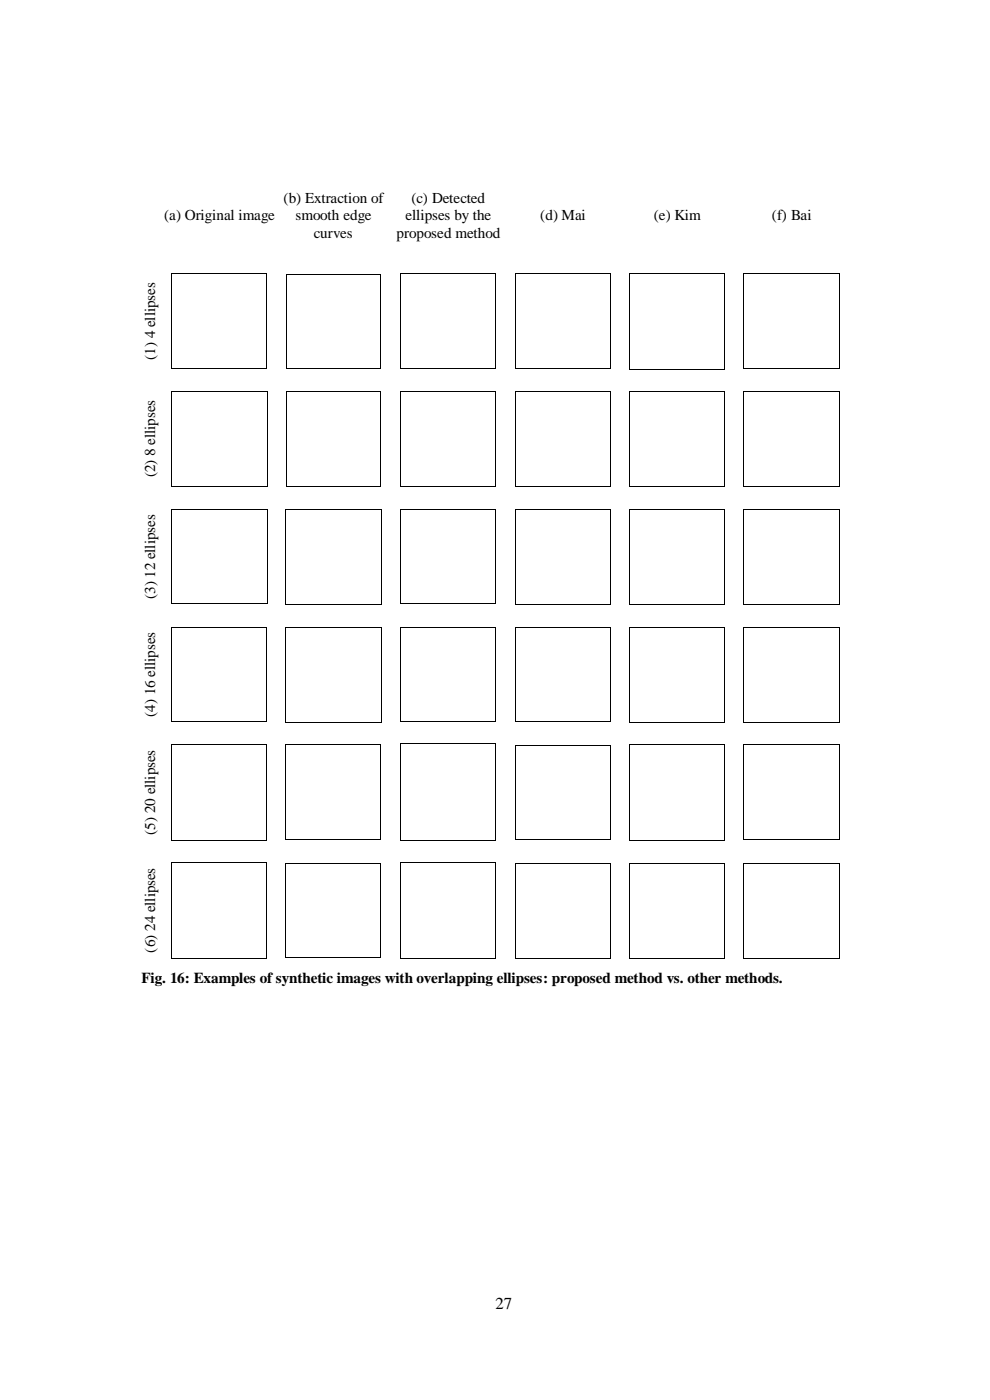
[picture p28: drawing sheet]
<svg xmlns="http://www.w3.org/2000/svg" width="210mm" height="297mm" viewBox="0 0 210 297" stroke-linecap="round" stroke-linejoin="round" font-family="sans-serif">
<defs><g id="words">
<text font-size="3.6" x="105.1" y="277.8">27</text>
<g font-size="3.2">
<text x="34.8" y="46.7">(a) Original image</text>
<text x="60.1" y="43">(b) Extraction of</text>
<text x="62.7" y="46.7">smooth edge</text>
<text x="86" y="46.7">ellipses by the</text>
<text x="87.2" y="43">(c) Detected</text>
<text x="114.6" y="46.7">(d) Mai</text>
<text x="138.6" y="46.7">(e) Kim</text>
<text x="163.7" y="46.7">(f) Bai</text>
<text x="66.6" y="50.4">curves</text>
<text x="84.1" y="50.4">proposed method</text>
<text x="32.9" y="76.3" transform="rotate(-90 32.9 76.3)">(1) 4 ellipses</text>
<text x="32.9" y="101.3" transform="rotate(-90 32.9 101.3)">(2) 8 ellipses</text>
<text x="32.9" y="127.1" transform="rotate(-90 32.9 127.1)">(3) 12 ellipses</text>
<text x="32.9" y="152.1" transform="rotate(-90 32.9 152.1)">(4) 16 ellipses</text>
<text x="32.9" y="177.1" transform="rotate(-90 32.9 177.1)">(5) 20 ellipses</text>
<text x="32.9" y="202.1" transform="rotate(-90 32.9 202.1)">(6) 24 ellipses</text>
<text x="30" y="208.6">Fig. 16: Examples of synthetic images with overlapping ellipses: proposed method vs. other methods.</text>
</g>
</g></defs>
<g fill="#000">
<path d="M36.3 57.9h.2v.2h-.2z" fill-rule="evenodd"/>
<path d="M36.3 57.9h.2v.2h-.2z" fill-rule="evenodd"/>
<path d="M56.5 57.9h.2v.2h-.2z" fill-rule="evenodd"/>
<path d="M56.5 57.9h.2v.2h-.2z" fill-rule="evenodd"/>
<path d="M60.6 58.1h.2v.2h-.2z" fill-rule="evenodd"/>
<path d="M60.6 58.1h.2v.2h-.2z" fill-rule="evenodd"/>
<path d="M80.6 58.1h.2v.2h-.2z" fill-rule="evenodd"/>
<path d="M80.6 58.1h.2v.2h-.2z" fill-rule="evenodd"/>
<path d="M85 57.9h.1v.2h-.1z" fill-rule="evenodd"/>
<path d="M85 57.9h.1v.2h-.1z" fill-rule="evenodd"/>
<path d="M104.9 57.9h.2v.2h-.2z" fill-rule="evenodd"/>
<path d="M104.9 57.9h.2v.2h-.2z" fill-rule="evenodd"/>
<path d="M109.3 58h.1v.2h-.1z" fill-rule="evenodd"/>
<path d="M109.3 58h.1v.2h-.1z" fill-rule="evenodd"/>
<path d="M129.3 58h.2v.2h-.2z" fill-rule="evenodd"/>
<path d="M129.3 58h.2v.2h-.2z" fill-rule="evenodd"/>
<path d="M133.5 57.8h.2v.2h-.2z" fill-rule="evenodd"/>
<path d="M133.5 57.8h.2v.2h-.2z" fill-rule="evenodd"/>
<path d="M153.6 57.8h.2v.2h-.2z" fill-rule="evenodd"/>
<path d="M153.6 57.8h.2v.2h-.2z" fill-rule="evenodd"/>
<path d="M157.7 57.9h.2v.2h-.2z" fill-rule="evenodd"/>
<path d="M157.7 57.9h.2v.2h-.2z" fill-rule="evenodd"/>
<path d="M177.9 57.9h.1v.2h-.1z" fill-rule="evenodd"/>
<path d="M177.9 57.9h.1v.2h-.1z" fill-rule="evenodd"/>
<path d="M36.3 78.1h.2v.2h-.2z" fill-rule="evenodd"/>
<path d="M36.3 78.1h.2v.2h-.2z" fill-rule="evenodd"/>
<path d="M56.5 78.1h.2v.2h-.2z" fill-rule="evenodd"/>
<path d="M56.5 78.1h.2v.2h-.2z" fill-rule="evenodd"/>
<path d="M60.6 78h.2v.2h-.2z" fill-rule="evenodd"/>
<path d="M60.6 78h.2v.2h-.2z" fill-rule="evenodd"/>
<path d="M80.6 78h.2v.2h-.2z" fill-rule="evenodd"/>
<path d="M80.6 78h.2v.2h-.2z" fill-rule="evenodd"/>
<path d="M85 78.2h.1v.1h-.1z" fill-rule="evenodd"/>
<path d="M85 78.2h.1v.1h-.1z" fill-rule="evenodd"/>
<path d="M104.9 78.2h.2v.1h-.2z" fill-rule="evenodd"/>
<path d="M104.9 78.2h.2v.1h-.2z" fill-rule="evenodd"/>
<path d="M109.3 78.1h.1v.2h-.1z" fill-rule="evenodd"/>
<path d="M109.3 78.1h.1v.2h-.1z" fill-rule="evenodd"/>
<path d="M129.3 78.1h.2v.2h-.2z" fill-rule="evenodd"/>
<path d="M129.3 78.1h.2v.2h-.2z" fill-rule="evenodd"/>
<path d="M133.5 78.3h.2v.1h-.2z" fill-rule="evenodd"/>
<path d="M133.5 78.3h.2v.1h-.2z" fill-rule="evenodd"/>
<path d="M153.6 78.3h.2v.1h-.2z" fill-rule="evenodd"/>
<path d="M153.6 78.3h.2v.1h-.2z" fill-rule="evenodd"/>
<path d="M157.7 78.1h.2v.2h-.2z" fill-rule="evenodd"/>
<path d="M157.7 78.1h.2v.2h-.2z" fill-rule="evenodd"/>
<path d="M177.9 78.1h.1v.2h-.1z" fill-rule="evenodd"/>
<path d="M177.9 78.1h.1v.2h-.1z" fill-rule="evenodd"/>
<path d="M36.3 83h.1v.2h-.1z" fill-rule="evenodd"/>
<path d="M36.3 83h.1v.2h-.1z" fill-rule="evenodd"/>
<path d="M56.7 83h.1v.2h-.1z" fill-rule="evenodd"/>
<path d="M56.7 83h.1v.2h-.1z" fill-rule="evenodd"/>
<path d="M60.6 82.9h.2v.2h-.2z" fill-rule="evenodd"/>
<path d="M60.6 82.9h.2v.2h-.2z" fill-rule="evenodd"/>
<path d="M80.7 82.9h.2v.2h-.2z" fill-rule="evenodd"/>
<path d="M80.7 82.9h.2v.2h-.2z" fill-rule="evenodd"/>
<path d="M84.9 83h.1v.2h-.1z" fill-rule="evenodd"/>
<path d="M84.9 83h.1v.2h-.1z" fill-rule="evenodd"/>
<path d="M105.1 83h.2v.2h-.2z" fill-rule="evenodd"/>
<path d="M105.1 83h.2v.2h-.2z" fill-rule="evenodd"/>
<path d="M109.2 82.9h.1v.2h-.1z" fill-rule="evenodd"/>
<path d="M109.2 82.9h.1v.2h-.1z" fill-rule="evenodd"/>
<path d="M129.3 82.9h.2v.2h-.2z" fill-rule="evenodd"/>
<path d="M129.3 82.9h.2v.2h-.2z" fill-rule="evenodd"/>
<path d="M133.5 83h.2v.2h-.2z" fill-rule="evenodd"/>
<path d="M133.5 83h.2v.2h-.2z" fill-rule="evenodd"/>
<path d="M153.6 83h.2v.2h-.2z" fill-rule="evenodd"/>
<path d="M153.6 83h.2v.2h-.2z" fill-rule="evenodd"/>
<path d="M157.7 83h.2v.2h-.2z" fill-rule="evenodd"/>
<path d="M157.7 83h.2v.2h-.2z" fill-rule="evenodd"/>
<path d="M177.9 83h.1v.2h-.1z" fill-rule="evenodd"/>
<path d="M177.9 83h.1v.2h-.1z" fill-rule="evenodd"/>
<path d="M36.3 103.1h.1v.2h-.1z" fill-rule="evenodd"/>
<path d="M36.3 103.1h.1v.2h-.1z" fill-rule="evenodd"/>
<path d="M36.3 108.1h.2v.1h-.2z" fill-rule="evenodd"/>
<path d="M36.3 108.1h.2v.1h-.2z" fill-rule="evenodd"/>
<path d="M56.6 108.1h.2v.1h-.2z" fill-rule="evenodd"/>
<path d="M56.6 108.1h.2v.1h-.2z" fill-rule="evenodd"/>
<path d="M56.7 103.1h.1v.2h-.1z" fill-rule="evenodd"/>
<path d="M56.7 103.1h.1v.2h-.1z" fill-rule="evenodd"/>
<path d="M60.6 108h.1v.2h-.1z" fill-rule="evenodd"/>
<path d="M60.6 108h.1v.2h-.1z" fill-rule="evenodd"/>
<path d="M60.6 103.1h.2v.2h-.2z" fill-rule="evenodd"/>
<path d="M60.6 103.1h.2v.2h-.2z" fill-rule="evenodd"/>
<path d="M80.7 103.1h.2v.2h-.2z" fill-rule="evenodd"/>
<path d="M80.7 103.1h.2v.2h-.2z" fill-rule="evenodd"/>
<path d="M80.8 108h.2v.2h-.2z" fill-rule="evenodd"/>
<path d="M80.8 108h.2v.2h-.2z" fill-rule="evenodd"/>
<path d="M84.9 103.1h.1v.2h-.1z" fill-rule="evenodd"/>
<path d="M84.9 103.1h.1v.2h-.1z" fill-rule="evenodd"/>
<path d="M84.9 108h.1v.2h-.1z" fill-rule="evenodd"/>
<path d="M84.9 108h.1v.2h-.1z" fill-rule="evenodd"/>
<path d="M105.1 103.1h.2v.2h-.2z" fill-rule="evenodd"/>
<path d="M105.1 103.1h.2v.2h-.2z" fill-rule="evenodd"/>
<path d="M105.1 108h.2v.2h-.2z" fill-rule="evenodd"/>
<path d="M105.1 108h.2v.2h-.2z" fill-rule="evenodd"/>
<path d="M109.2 103.1h.1v.2h-.1z" fill-rule="evenodd"/>
<path d="M109.2 103.1h.1v.2h-.1z" fill-rule="evenodd"/>
<path d="M109.2 108h.1v.2h-.1z" fill-rule="evenodd"/>
<path d="M109.2 108h.1v.2h-.1z" fill-rule="evenodd"/>
<path d="M129.3 103.1h.2v.2h-.2z" fill-rule="evenodd"/>
<path d="M129.3 103.1h.2v.2h-.2z" fill-rule="evenodd"/>
<path d="M129.3 108h.2v.2h-.2z" fill-rule="evenodd"/>
<path d="M129.3 108h.2v.2h-.2z" fill-rule="evenodd"/>
<path d="M133.5 103.1h.2v.2h-.2z" fill-rule="evenodd"/>
<path d="M133.5 103.1h.2v.2h-.2z" fill-rule="evenodd"/>
<path d="M133.5 108h.2v.2h-.2z" fill-rule="evenodd"/>
<path d="M133.5 108h.2v.2h-.2z" fill-rule="evenodd"/>
<path d="M153.6 103.1h.2v.2h-.2z" fill-rule="evenodd"/>
<path d="M153.6 103.1h.2v.2h-.2z" fill-rule="evenodd"/>
<path d="M153.6 108h.2v.2h-.2z" fill-rule="evenodd"/>
<path d="M153.6 108h.2v.2h-.2z" fill-rule="evenodd"/>
<path d="M157.7 103.1h.2v.2h-.2z" fill-rule="evenodd"/>
<path d="M157.7 103.1h.2v.2h-.2z" fill-rule="evenodd"/>
<path d="M157.7 108h.2v.2h-.2z" fill-rule="evenodd"/>
<path d="M157.7 108h.2v.2h-.2z" fill-rule="evenodd"/>
<path d="M177.9 103.1h.1v.2h-.1z" fill-rule="evenodd"/>
<path d="M177.9 103.1h.1v.2h-.1z" fill-rule="evenodd"/>
<path d="M177.9 108h.1v.2h-.1z" fill-rule="evenodd"/>
<path d="M177.9 108h.1v.2h-.1z" fill-rule="evenodd"/>
<path d="M36.3 128.1h.2v.1h-.2z" fill-rule="evenodd"/>
<path d="M36.3 128.1h.2v.1h-.2z" fill-rule="evenodd"/>
<path d="M36.3 133.1h.2v.2h-.2z" fill-rule="evenodd"/>
<path d="M36.3 133.1h.2v.2h-.2z" fill-rule="evenodd"/>
<path d="M56.5 133.1h.2v.2h-.2z" fill-rule="evenodd"/>
<path d="M56.5 133.1h.2v.2h-.2z" fill-rule="evenodd"/>
<path d="M56.6 128.1h.2v.1h-.2z" fill-rule="evenodd"/>
<path d="M56.6 128.1h.2v.1h-.2z" fill-rule="evenodd"/>
<path d="M60.6 128.1h.1v.2h-.1z" fill-rule="evenodd"/>
<path d="M60.6 128.1h.1v.2h-.1z" fill-rule="evenodd"/>
<path d="M60.6 133.1h.1v.1h-.1z" fill-rule="evenodd"/>
<path d="M60.6 133h.1v.2h-.1z" fill-rule="evenodd"/>
<path d="M80.8 128.1h.2v.2h-.2z" fill-rule="evenodd"/>
<path d="M80.8 128.1h.2v.2h-.2z" fill-rule="evenodd"/>
<path d="M80.8 133h.2v.2h-.2z" fill-rule="evenodd"/>
<path d="M80.8 133h.2v.2h-.2z" fill-rule="evenodd"/>
<path d="M84.9 128.1h.1v.1h-.1z" fill-rule="evenodd"/>
<path d="M84.9 128.1h.1v.1h-.1z" fill-rule="evenodd"/>
<path d="M84.9 133.1h.1v.1h-.1z" fill-rule="evenodd"/>
<path d="M84.9 133h.1v.2h-.1z" fill-rule="evenodd"/>
<path d="M105 133h.2v.2h-.2z" fill-rule="evenodd"/>
<path d="M105 133h.2v.2h-.2z" fill-rule="evenodd"/>
<path d="M105.1 128.1h.2v.1h-.2z" fill-rule="evenodd"/>
<path d="M105.1 128.1h.2v.1h-.2z" fill-rule="evenodd"/>
<path d="M109.2 128.1h.1v.2h-.1z" fill-rule="evenodd"/>
<path d="M109.2 128.1h.1v.2h-.1z" fill-rule="evenodd"/>
<path d="M109.2 133.1h.1v.2h-.1z" fill-rule="evenodd"/>
<path d="M109.2 133.1h.1v.2h-.1z" fill-rule="evenodd"/>
<path d="M129.3 128.1h.2v.2h-.2z" fill-rule="evenodd"/>
<path d="M129.3 128.1h.2v.2h-.2z" fill-rule="evenodd"/>
<path d="M129.3 133.1h.2v.2h-.2z" fill-rule="evenodd"/>
<path d="M129.3 133.1h.2v.2h-.2z" fill-rule="evenodd"/>
<path d="M133.5 128.1h.2v.2h-.2z" fill-rule="evenodd"/>
<path d="M133.5 128.1h.2v.2h-.2z" fill-rule="evenodd"/>
<path d="M133.5 133h.2v.1h-.2z" fill-rule="evenodd"/>
<path d="M133.5 133h.2v.1h-.2z" fill-rule="evenodd"/>
<path d="M153.6 128.1h.2v.2h-.2z" fill-rule="evenodd"/>
<path d="M153.6 128.1h.2v.2h-.2z" fill-rule="evenodd"/>
<path d="M153.6 133h.2v.1h-.2z" fill-rule="evenodd"/>
<path d="M153.6 133h.2v.1h-.2z" fill-rule="evenodd"/>
<path d="M157.7 128.1h.2v.2h-.2z" fill-rule="evenodd"/>
<path d="M157.7 128.1h.2v.2h-.2z" fill-rule="evenodd"/>
<path d="M157.7 133h.2v.1h-.2z" fill-rule="evenodd"/>
<path d="M157.7 133h.2v.1h-.2z" fill-rule="evenodd"/>
<path d="M177.9 128.1h.1v.2h-.1z" fill-rule="evenodd"/>
<path d="M177.9 128.1h.1v.2h-.1z" fill-rule="evenodd"/>
<path d="M177.9 133h.1v.1h-.1z" fill-rule="evenodd"/>
<path d="M177.9 133h.1v.1h-.1z" fill-rule="evenodd"/>
<path d="M36.3 153h.2v.2h-.2z" fill-rule="evenodd"/>
<path d="M36.3 153h.2v.2h-.2z" fill-rule="evenodd"/>
<path d="M36.3 157.9h.2v.2h-.2z" fill-rule="evenodd"/>
<path d="M36.3 157.9h.2v.2h-.2z" fill-rule="evenodd"/>
<path d="M56.5 153h.2v.2h-.2z" fill-rule="evenodd"/>
<path d="M56.5 153h.2v.2h-.2z" fill-rule="evenodd"/>
<path d="M56.5 157.9h.2v.2h-.2z" fill-rule="evenodd"/>
<path d="M56.5 157.9h.2v.2h-.2z" fill-rule="evenodd"/>
<path d="M60.6 153.1h.1v.2h-.1z" fill-rule="evenodd"/>
<path d="M60.6 153.1h.1v.2h-.1z" fill-rule="evenodd"/>
<path d="M60.6 157.9h.1v.2h-.1z" fill-rule="evenodd"/>
<path d="M60.6 157.9h.1v.2h-.1z" fill-rule="evenodd"/>
<path d="M80.7 157.9h.2v.2h-.2z" fill-rule="evenodd"/>
<path d="M80.7 157.9h.2v.2h-.2z" fill-rule="evenodd"/>
<path d="M80.8 153.1h.2v.2h-.2z" fill-rule="evenodd"/>
<path d="M80.8 153.1h.2v.2h-.2z" fill-rule="evenodd"/>
<path d="M84.9 153h.1v.2h-.1z" fill-rule="evenodd"/>
<path d="M84.9 153h.1v.2h-.1z" fill-rule="evenodd"/>
<path d="M84.9 157.7h.1v.2h-.1z" fill-rule="evenodd"/>
<path d="M84.9 157.7h.1v.2h-.1z" fill-rule="evenodd"/>
<path d="M105 153h.2v.2h-.2z" fill-rule="evenodd"/>
<path d="M105 153h.2v.2h-.2z" fill-rule="evenodd"/>
<path d="M105.1 157.7h.2v.2h-.2z" fill-rule="evenodd"/>
<path d="M105.1 157.7h.2v.2h-.2z" fill-rule="evenodd"/>
<path d="M109.2 153h.1v.2h-.1z" fill-rule="evenodd"/>
<path d="M109.2 153h.1v.2h-.1z" fill-rule="evenodd"/>
<path d="M109.2 158.1h.1v.2h-.1z" fill-rule="evenodd"/>
<path d="M109.2 158.1h.1v.2h-.1z" fill-rule="evenodd"/>
<path d="M129.3 153h.2v.2h-.2z" fill-rule="evenodd"/>
<path d="M129.3 153h.2v.2h-.2z" fill-rule="evenodd"/>
<path d="M129.3 158.1h.2v.2h-.2z" fill-rule="evenodd"/>
<path d="M129.3 158.1h.2v.2h-.2z" fill-rule="evenodd"/>
<path d="M133.5 153.1h.2v.2h-.2z" fill-rule="evenodd"/>
<path d="M133.5 153.1h.2v.2h-.2z" fill-rule="evenodd"/>
<path d="M133.5 157.9h.2v.1h-.2z" fill-rule="evenodd"/>
<path d="M133.5 157.9h.2v.1h-.2z" fill-rule="evenodd"/>
<path d="M153.6 153.1h.2v.2h-.2z" fill-rule="evenodd"/>
<path d="M153.6 153.1h.2v.2h-.2z" fill-rule="evenodd"/>
<path d="M153.6 157.9h.2v.1h-.2z" fill-rule="evenodd"/>
<path d="M153.6 157.9h.2v.1h-.2z" fill-rule="evenodd"/>
<path d="M157.7 153.1h.2v.2h-.2z" fill-rule="evenodd"/>
<path d="M157.7 153.1h.2v.2h-.2z" fill-rule="evenodd"/>
<path d="M157.7 157.9h.2v.2h-.2z" fill-rule="evenodd"/>
<path d="M157.7 157.9h.2v.2h-.2z" fill-rule="evenodd"/>
<path d="M177.9 153.1h.1v.2h-.1z" fill-rule="evenodd"/>
<path d="M177.9 153.1h.1v.2h-.1z" fill-rule="evenodd"/>
<path d="M177.9 157.9h.1v.2h-.1z" fill-rule="evenodd"/>
<path d="M177.9 157.9h.1v.2h-.1z" fill-rule="evenodd"/>
<path d="M36.3 178.2h.2v.2h-.2z" fill-rule="evenodd"/>
<path d="M36.3 178.2h.2v.2h-.2z" fill-rule="evenodd"/>
<path d="M56.5 178.2h.2v.2h-.2z" fill-rule="evenodd"/>
<path d="M56.5 178.2h.2v.2h-.2z" fill-rule="evenodd"/>
<path d="M60.6 178.1h.1v.2h-.1z" fill-rule="evenodd"/>
<path d="M60.6 178.1h.1v.2h-.1z" fill-rule="evenodd"/>
<path d="M80.7 178.1h.2v.2h-.2z" fill-rule="evenodd"/>
<path d="M80.7 178.1h.2v.2h-.2z" fill-rule="evenodd"/>
<path d="M84.9 178.3h.1v.1h-.1z" fill-rule="evenodd"/>
<path d="M84.9 178.3h.1v.1h-.1z" fill-rule="evenodd"/>
<path d="M105.1 178.3h.2v.1h-.2z" fill-rule="evenodd"/>
<path d="M105.1 178.3h.2v.1h-.2z" fill-rule="evenodd"/>
<path d="M109.2 178h.1v.2h-.1z" fill-rule="evenodd"/>
<path d="M109.2 178h.1v.2h-.1z" fill-rule="evenodd"/>
<path d="M129.3 178h.2v.2h-.2z" fill-rule="evenodd"/>
<path d="M129.3 178h.2v.2h-.2z" fill-rule="evenodd"/>
<path d="M133.5 178.3h.2v.1h-.2z" fill-rule="evenodd"/>
<path d="M133.5 178.3h.2v.1h-.2z" fill-rule="evenodd"/>
<path d="M153.6 178.3h.2v.1h-.2z" fill-rule="evenodd"/>
<path d="M153.6 178.3h.2v.1h-.2z" fill-rule="evenodd"/>
<path d="M157.7 178.1h.2v.2h-.2z" fill-rule="evenodd"/>
<path d="M157.7 178.1h.2v.2h-.2z" fill-rule="evenodd"/>
<path d="M177.9 178.1h.1v.2h-.1z" fill-rule="evenodd"/>
<path d="M177.9 178.1h.1v.2h-.1z" fill-rule="evenodd"/>
<path d="M36.3 182.9h.2v.2h-.2z" fill-rule="evenodd"/>
<path d="M36.3 182.9h.2v.2h-.2z" fill-rule="evenodd"/>
<path d="M56.5 182.9h.2v.2h-.2z" fill-rule="evenodd"/>
<path d="M56.5 182.9h.2v.2h-.2z" fill-rule="evenodd"/>
<path d="M60.6 183h.1v.2h-.1z" fill-rule="evenodd"/>
<path d="M60.6 183h.1v.2h-.1z" fill-rule="evenodd"/>
<path d="M80.7 183h.2v.2h-.2z" fill-rule="evenodd"/>
<path d="M80.7 183h.2v.2h-.2z" fill-rule="evenodd"/>
<path d="M84.9 182.9h.1v.2h-.1z" fill-rule="evenodd"/>
<path d="M84.9 182.9h.1v.2h-.1z" fill-rule="evenodd"/>
<path d="M105.1 182.9h.2v.2h-.2z" fill-rule="evenodd"/>
<path d="M105.1 182.9h.2v.2h-.2z" fill-rule="evenodd"/>
<path d="M109.2 183h.1v.2h-.1z" fill-rule="evenodd"/>
<path d="M109.2 183h.1v.2h-.1z" fill-rule="evenodd"/>
<path d="M129.3 183h.2v.2h-.2z" fill-rule="evenodd"/>
<path d="M129.3 183h.2v.2h-.2z" fill-rule="evenodd"/>
<path d="M133.5 183h.2v.2h-.2z" fill-rule="evenodd"/>
<path d="M133.5 183h.2v.2h-.2z" fill-rule="evenodd"/>
<path d="M153.6 183h.2v.2h-.2z" fill-rule="evenodd"/>
<path d="M153.6 183h.2v.2h-.2z" fill-rule="evenodd"/>
<path d="M157.7 183h.2v.2h-.2z" fill-rule="evenodd"/>
<path d="M157.7 183h.2v.2h-.2z" fill-rule="evenodd"/>
<path d="M177.9 183h.1v.2h-.1z" fill-rule="evenodd"/>
<path d="M177.9 183h.1v.2h-.1z" fill-rule="evenodd"/>
<path d="M36.3 203.2h.2v.1h-.2z" fill-rule="evenodd"/>
<path d="M36.3 203.2h.2v.1h-.2z" fill-rule="evenodd"/>
<path d="M56.5 203.2h.2v.1h-.2z" fill-rule="evenodd"/>
<path d="M56.5 203.2h.2v.1h-.2z" fill-rule="evenodd"/>
<path d="M60.6 203h.1v.2h-.1z" fill-rule="evenodd"/>
<path d="M60.6 203h.1v.2h-.1z" fill-rule="evenodd"/>
<path d="M80.7 203h.2v.2h-.2z" fill-rule="evenodd"/>
<path d="M80.7 203h.2v.2h-.2z" fill-rule="evenodd"/>
<path d="M84.9 203.3h.1v.1h-.1z" fill-rule="evenodd"/>
<path d="M84.9 203.3h.1v.1h-.1z" fill-rule="evenodd"/>
<path d="M105.1 203.3h.2v.1h-.2z" fill-rule="evenodd"/>
<path d="M105.1 203.3h.2v.1h-.2z" fill-rule="evenodd"/>
<path d="M109.2 203.2h.1v.1h-.1z" fill-rule="evenodd"/>
<path d="M109.2 203.2h.1v.1h-.1z" fill-rule="evenodd"/>
<path d="M129.3 203.2h.2v.1h-.2z" fill-rule="evenodd"/>
<path d="M129.3 203.2h.2v.1h-.2z" fill-rule="evenodd"/>
<path d="M133.5 203.2h.2v.1h-.2z" fill-rule="evenodd"/>
<path d="M133.5 203.2h.2v.1h-.2z" fill-rule="evenodd"/>
<path d="M153.6 203.2h.2v.1h-.2z" fill-rule="evenodd"/>
<path d="M153.6 203.2h.2v.1h-.2z" fill-rule="evenodd"/>
<path d="M157.7 203.2h.2v.1h-.2z" fill-rule="evenodd"/>
<path d="M157.7 203.2h.2v.1h-.2z" fill-rule="evenodd"/>
<path d="M177.9 203.2h.1v.1h-.1z" fill-rule="evenodd"/>
<path d="M177.9 203.2h.1v.1h-.1z" fill-rule="evenodd"/>
</g>
<g fill="none" stroke="#000" stroke-width=".21">
<path d="M36.4 58.1v20M36.5 58h20M56.6 58.1v20M60.7 58.3v19.7M60.8 58.2h19.8M80.7 58.3v19.7M85 58.1v20.1M85.1 58h19.8M105 58.1v20.1M109.3 58.2v19.9M109.4 58.1h19.9M129.4 58.2v19.9"/>
<path d="M133.6 58v20.3M133.7 57.9h19.9M153.7 58v20.3M157.8 58.1v20M157.9 58h20M178 58.1v20M36.5 78.2h20M60.8 78.1h19.8M85.1 78.3h19.8M109.4 78.2h19.9M133.7 78.3h19.9M157.9 78.2h20"/>
<path d="M36.3 83.2v19.9M36.4 83.1h20.3M56.8 83.2v19.9M60.7 83.1v20M60.8 83h19.9M80.8 83.1v20M85 83.2v19.9M85 83.1h20.1M105.2 83.2v19.9M109.3 83.1v20M109.3 83h20M129.4 83.1v20"/>
<path d="M133.6 83.2v19.9M133.7 83.1h19.9M153.7 83.2v19.9M157.8 83.2v19.9M157.9 83.1h20M178 83.2v19.9M36.4 103.2h20.3M36.4 108.2v19.9M36.5 108.2h20.1M56.7 108.2v19.9M60.6 108.2v19.9M60.7 108.1h20.1"/>
<path d="M60.8 103.2h19.9M80.9 108.2v19.9M85 108.2v19.9M85 103.2h20.1M85 108.1h20.1M105.2 108.2v19.9M109.3 108.2v19.9M109.3 103.2h20M109.3 108.1h20M129.4 108.2v19.9M133.6 108.2v19.9M133.7 103.2h19.9"/>
<path d="M133.7 108.1h19.9M153.7 108.2v19.9M157.8 108.2v19.9M157.9 103.2h20M157.9 108.1h20M178 108.2v19.9M36.4 133.3v19.7M36.5 128.1h20.1M36.5 133.2h20M56.6 133.3v19.7M60.6 133.2v19.9M60.7 128.2h20.1"/>
<path d="M60.7 133.1h20.1M80.9 133.2v19.9M85 133.2v19.8M85 128.1h20.1M85 133.1h20M105.1 133.2v19.8M109.3 133.3v19.7M109.3 128.2h20M109.3 133.2h20M129.4 133.3v19.7M133.6 133.1v20M133.7 128.2h19.9"/>
<path d="M133.7 133h19.9M153.7 133.1v20M157.8 133.1v20M157.9 128.2h20M157.9 133h20M178 133.1v20M36.4 158.1v20.1M36.5 153.1h20M36.5 158h20M56.6 158.1v20.1M60.6 158.1v20M60.7 153.2h20.1"/>
<path d="M60.7 158h20M80.8 158.1v20M85 157.9v20.4M85 153.1h20M85 157.8h20.1M105.2 157.9v20.4M109.3 158.3v19.7M109.3 153.1h20M109.3 158.2h20M129.4 158.3v19.7M133.6 158v20.3M133.7 153.2h19.9"/>
<path d="M133.7 157.9h19.9M153.7 158v20.3M157.8 158.1v20M157.9 153.2h20M157.9 158h20M178 158.1v20M36.5 178.3h20M60.7 178.2h20M85 178.4h20.1M109.3 178.1h20M133.7 178.4h19.9M157.9 178.2h20"/>
<path d="M36.4 183.1v20.1M36.5 183h20M56.6 183.1v20.1M60.6 183.2v19.8M60.7 183.1h20M80.8 183.2v19.8M85 183.1v20.2M85 183h20.1M105.2 183.1v20.2M109.3 183.2v20M109.3 183.1h20M129.4 183.2v20"/>
<path d="M133.6 183.2v20M133.7 183.1h19.9M153.7 183.2v20M157.8 183.2v20M157.9 183.1h20M178 183.2v20M36.5 203.3h20M60.7 203.1h20M85 203.3h20.1M109.3 203.3h20M133.7 203.3h19.9M157.9 203.3h20"/>
</g>
<use href="#words"/>
</svg>
